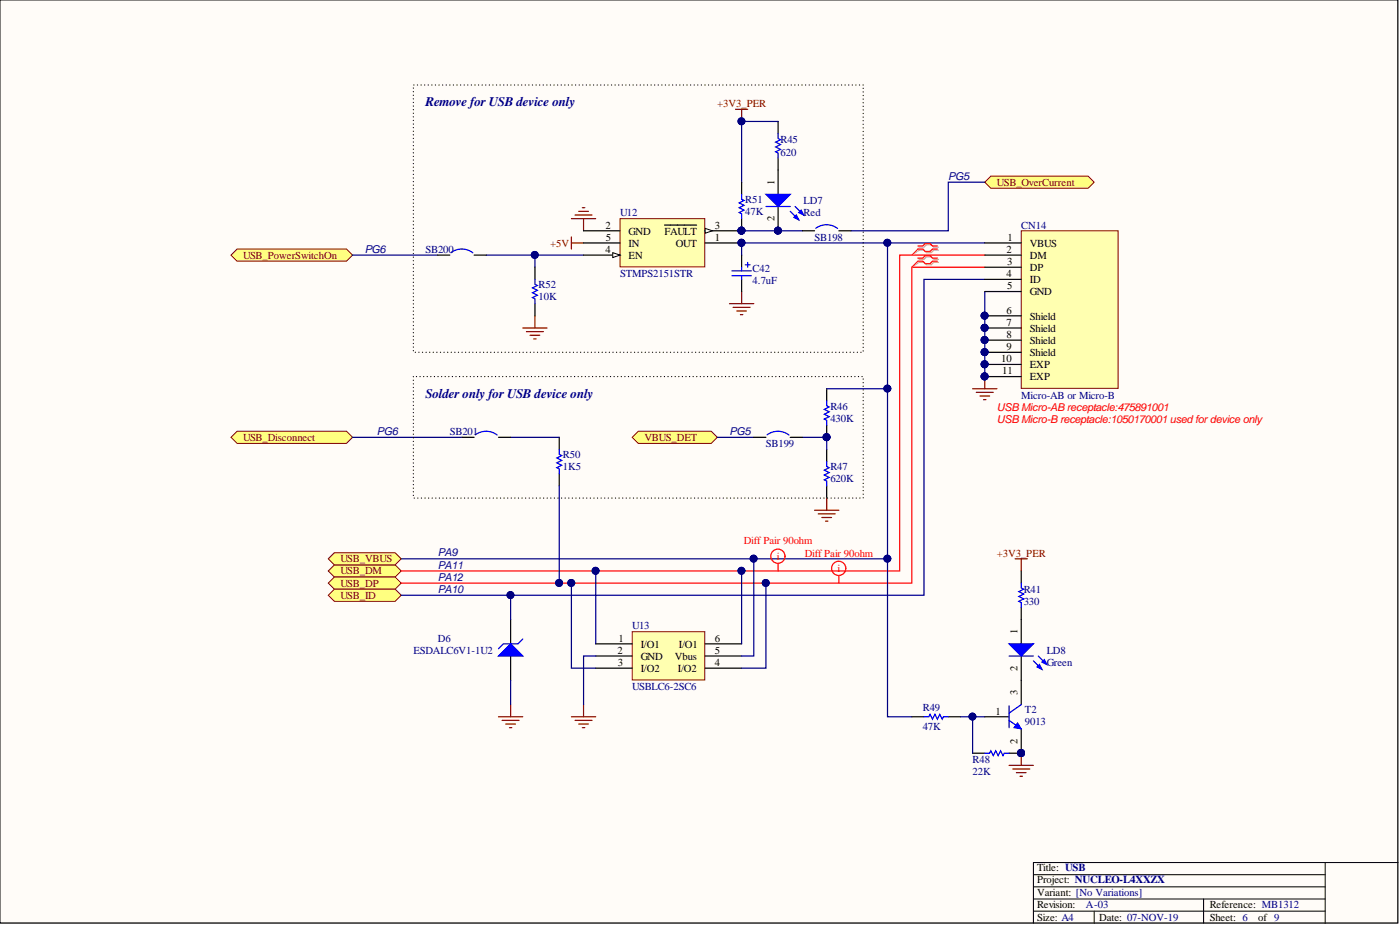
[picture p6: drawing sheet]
<svg xmlns="http://www.w3.org/2000/svg" width="292mm" height="193mm" viewBox="0 0 292 193" stroke-linecap="round" stroke-linejoin="round" font-family="sans-serif">
<defs><g id="words">
<g font-size="2.7" fill="#000080">
<text x="88.8" y="22.2">Remove for USB device only</text>
<text x="88.8" y="83">Solder onlyfor USB device only</text>
</g>
<g font-size="2.3" fill="#0c0087">
<text x="197.9" y="37.5">PG5</text>
<text x="76.1" y="52.7">PG6</text>
<text x="78.6" y="90.7">PG6</text>
<text x="152.2" y="90.7">PG5</text>
<text x="91.3" y="116.1">PA9</text>
<text x="91.3" y="118.6">PA11</text>
<text x="91.3" y="123.7">PA10</text>
<text x="91.3" y="121.2">PA12</text>
</g>
<g font-size="2.3" fill="#f00">
<text x="208" y="85.7">USB Micro-AB receptacle:475891001</text>
<text x="208" y="88.2">USB Micro-B receptacle:1050170001 usedfor device only</text>
</g>
<g font-size="2.2" fill="#800000">
<text x="149.6" y="22.3">+3V3_PER</text>
<text x="208" y="38.7">USB_OverCurrent</text>
<text x="50.7" y="53.9">USB_PowerSwitchOn</text>
<text x="114.8" y="51.5">+5V</text>
<text x="50.7" y="92">USB_Disconnect</text>
<text x="134.4" y="92">VBUS_DET</text>
<text x="71" y="119.8">USB_DM</text>
<text x="71" y="117.3">USB_VBUS</text>
<text x="208" y="116.1">+3V3_PER</text>
<text x="71" y="122.4">USB_DP</text>
<text x="71" y="124.9">USB_ID</text>
</g>
<g font-size="2.2" fill="#000080">
<text x="162.8" y="29.9">R45</text>
<text x="162.8" y="32.5">620</text>
<text x="129.4" y="45.1">U12</text>
<text x="155.5" y="42.4">R51</text>
<text x="155.5" y="44.9">47K</text>
<text x="167.7" y="42.6">LD7</text>
<text x="167.7" y="45.1">Red</text>
<text x="213.1" y="47.7">CN14</text>
<text x="88.8" y="52.7">SB200</text>
<text x="170" y="50.2">SB198</text>
<text x="129.4" y="57.8">STMPS2151STR</text>
<text x="157" y="56.8">C42</text>
<text x="157" y="59.3">4.7uF</text>
<text x="112.4" y="60.1">R52</text>
<text x="112.4" y="62.6">10K</text>
<text x="213.1" y="83.2">Micro-AB or Micro-B</text>
<text x="173.2" y="85.4">R46</text>
<text x="173.2" y="88">430K</text>
<text x="93.9" y="90.8">SB201</text>
<text x="117.4" y="95.6">R50</text>
<text x="159.8" y="93.3">SB199</text>
<text x="117.4" y="98.1">1K5</text>
<text x="173.2" y="98.1">R47</text>
<text x="173.2" y="100.6">620K</text>
<text x="213.6" y="123.7">R41</text>
<text x="131.9" y="131.3">U13</text>
<text x="213.6" y="126.2">330</text>
<text x="86.2" y="136.4">ESDALC6V1-1U2</text>
<text x="91.3" y="133.8">D6</text>
<text x="218.4" y="136.4">LD8</text>
<text x="131.9" y="144">USBLC6-2SC6</text>
<text x="218.4" y="138.9">Green</text>
<text x="192.5" y="148.3">R49</text>
<text x="213.8" y="148.8">T2</text>
<text x="192.5" y="152.4">47K</text>
<text x="213.8" y="151.3">9013</text>
<text x="202.9" y="159.2">R48</text>
<text x="202.9" y="161.7">22K</text>
<text x="226.5" y="189.4">A-03</text>
</g>
<g font-size="2.2">
<text x="161.6" y="38.5" transform="rotate(-90 161.6 38.5)">1</text>
<text x="126.3" y="47.7">2</text>
<text x="149.2" y="47.7">3</text>
<text x="161.6" y="46.2" transform="rotate(-90 161.6 46.2)">2</text>
<text x="126.3" y="52.7">4</text>
<text x="126.4" y="50.2">5</text>
<text x="131.1" y="48.9">GND</text>
<text x="131.1" y="51.5">IN</text>
<text x="138.7" y="48.9">FAULT</text>
<text x="141" y="51.5">OUT</text>
<text x="149.2" y="50.2">1</text>
<text x="210" y="52.7">2</text>
<text x="210.2" y="50.2">1</text>
<text x="214.9" y="51.5">VBUS</text>
<text x="131.1" y="54">EN</text>
<text x="210" y="57.8">4</text>
<text x="210.1" y="55.3">3</text>
<text x="214.9" y="54">DM</text>
<text x="214.9" y="56.5">DP</text>
<text x="214.9" y="59.1">ID</text>
<text x="210" y="65.4">6</text>
<text x="210.1" y="60.3">5</text>
<text x="214.9" y="61.6">GND</text>
<text x="210" y="68">7</text>
<text x="210" y="70.5">8</text>
<text x="214.9" y="66.7">Shield</text>
<text x="214.9" y="69.2">Shield</text>
<text x="214.9" y="71.8">Shield</text>
<text x="208.9" y="75.6">10</text>
<text x="210" y="73">9</text>
<text x="214.9" y="74.3">Shield</text>
<text x="214.9" y="76.8">EXP</text>
<text x="209.1" y="78.1">11</text>
<text x="214.9" y="79.4">EXP</text>
<text x="128.9" y="136.4">2</text>
<text x="129" y="133.8">1</text>
<text x="133.7" y="135.1">I/O1</text>
<text x="133.7" y="137.7">GND</text>
<text x="140.8" y="137.7">Vbus</text>
<text x="141.6" y="135.1">I/O1</text>
<text x="149.2" y="136.4">5</text>
<text x="149.2" y="133.8">6</text>
<text x="212.3" y="132.3" transform="rotate(-90 212.3 132.3)">1</text>
<text x="128.9" y="138.9">3</text>
<text x="133.7" y="140.2">I/O2</text>
<text x="141.4" y="140.2">I/O2</text>
<text x="149.2" y="138.9">4</text>
<text x="212.3" y="140" transform="rotate(-90 212.3 140)">2</text>
<text x="207.7" y="149.1">1</text>
<text x="212.3" y="145" transform="rotate(-90 212.3 145)">3</text>
<text x="212.3" y="155.2" transform="rotate(-90 212.3 155.2)">2</text>
<text x="216.4" y="181.8">Title: USB</text>
<text x="216.4" y="184.3">Project: NUCLEO-L4XXZX</text>
<text x="216.4" y="189.4">Revision:</text>
<text x="216.4" y="186.8">Variant: [No Variations]</text>
<text x="252.4" y="189.4">Reference: MB1312</text>
<text x="216.4" y="192.1">Size: A4</text>
<text x="229.3" y="192.1">Date: 07-NOV-19</text>
<text x="252.4" y="192.1">Sheet: 6</text>
<text x="262.5" y="192.1">of 9</text>
</g>
<g font-size="2.2" fill="#f00">
<text x="155.2" y="113.6">Diff Pair 90ohm</text>
<text x="162.1" y="116.9">i</text>
<text x="167.9" y="116.1">Diff Pair 90ohm</text>
<text x="174.8" y="119.4">i</text>
</g>
</g></defs>
<path d="M0 0h291.6v192.5h-291.6z" fill="#fffcf8" stroke="#000" stroke-width=".21"/>
<path d="M276.5 179.9v12.7M291.7 179.9h-76.1v12.7M215.6 182.5h60.9M215.6 185h60.9M215.6 190.1h60.9M215.6 187.5h60.9M228.3 190.1v2.5M251.1 187.5v5.1" fill="none" stroke="#000" stroke-width=".21"/>
<path d="M119.2 49.4v2.5M119.2 50.7h2.6M119.2 45.6h5.1M120 44.9h3.5M120.7 44.1h2.1M121.5 43.3h.5M121.8 45.6v2.5" fill="none" stroke="#800000" stroke-width=".25"/>
<path d="M101.5 53.2h20.3M111.6 53.2v2.6" fill="none" stroke="#000080" stroke-width=".25"/>
<circle cx="111.6" cy="53.2" r=".72" fill="#000080" stroke="#000080" stroke-width=".21"/>
<g fill="#ffff80" stroke="#800000" stroke-width=".21">
<path d="M48.2 53.2l1.3-1.3h22.8l1.3 1.3-1.3 1.3h-22.8z" fill-rule="evenodd"/>
<path d="M205.5 38l1.2-1.3h20.3l1.3 1.3-1.3 1.3h-20.3z" fill-rule="evenodd"/>
</g>
<path d="M152.2 63.4h5.1M153 64.1h3.5M153.7 64.9h2M154.5 65.6h.5M154.7 60.8v2.6" fill="none" stroke="#800000" stroke-width=".25"/>
<path d="M162.3 35.5v5M162.3 43.1v5" fill="none" stroke="#000" stroke-width=".25"/>
<circle cx="162.3" cy="48.1" r=".72" fill="#000080" stroke="#000080" stroke-width=".21"/>
<path d="M159.8 40.5h5.1l-2.6 2.6z" fill="#00f"/>
<path d="M159.8 40.5h5.1l-2.6 2.6zM164.9 44.1l1.8 1.8M165.9 43.1l1.8 1.8" fill="none" stroke="#00f" stroke-width=".25"/>
<path d="M165.6 45.4l.5-.5 .6 1z" fill="#00f"/>
<path d="M165.6 45.4l.5-.5 .6 1z" fill="none" stroke="#00f" stroke-width=".25"/>
<path d="M166.7 44.3l.5-.5 .5 1.1z" fill="#00f"/>
<path d="M162.3 27.9v1l.5 .2-1 .5 1 .6-1 .5 1 .5-1 .5 .5 .2v1M159.8 43.1h5.1M166.7 44.3l.5-.5 .5 1.1z" fill="none" stroke="#00f" stroke-width=".25"/>
<g fill="#000080" stroke="#000080" stroke-width=".21">
<circle cx="162.3" cy="48.1" r=".72"/>
<circle cx="154.7" cy="25.3" r=".72"/>
</g>
<path d="M162.3 25.3v2.6M162.3 32.9v2.6" fill="none" stroke="#000" stroke-width=".25"/>
<path d="M162.3 25.3h-7.6v12.7" fill="none" stroke="#000080" stroke-width=".25"/>
<g fill="#ffff80" stroke="#800000" stroke-width=".21">
<path d="M68.5 119.1l1.3-1.3h12.6l1.3 1.3-1.3 1.3h-12.6z" fill-rule="evenodd"/>
<path d="M68.5 121.6l1.3-1.2h12.6l1.3 1.2-1.3 1.3h-12.6z" fill-rule="evenodd"/>
<path d="M68.5 124.2l1.3-1.3h12.6l1.3 1.3-1.3 1.2h-12.6z" fill-rule="evenodd"/>
</g>
<path d="M205.5 78.6v2.5M202.9 81.1h5.1M203.7 81.9h3.5M204.5 82.6h2M205.2 83.4h.5" fill="none" stroke="#800000" stroke-width=".25"/>
<g fill="#000080" stroke="#000080" stroke-width=".21">
<circle cx="205.4" cy="78.5" r=".72"/>
<circle cx="185.1" cy="50.6" r=".72"/>
<circle cx="154.7" cy="50.6" r=".72"/>
<circle cx="205.4" cy="76" r=".72"/>
<circle cx="205.4" cy="73.5" r=".72"/>
<circle cx="205.4" cy="70.9" r=".72"/>
<circle cx="205.4" cy="68.4" r=".72"/>
<circle cx="205.4" cy="65.9" r=".72"/>
<circle cx="106.5" cy="124.1" r=".72"/>
</g>
<path d="M154.7 53.2v2.6M154.7 58.3v2.5" fill="none" stroke="#000" stroke-width=".25"/>
<path d="M152.7 56.5h4.1M152.7 57.5h4.1M154.7 55.8v.7M154.7 57.5v.8M155.5 55.2h1M156 54.7v1.1" fill="none" stroke="#00f" stroke-width=".25"/>
<path d="M205.5 50.7h-50.8v2.5M205.5 58.3h-12.7v65.9h-109.1M205.5 60.8v17.8" fill="none" stroke="#000080" stroke-width=".25"/>
<path d="M129.4 45.6h17.6v10.1h-17.6z" fill="#ffffb0" stroke="#800000" stroke-width=".21"/>
<path d="M121.8 48.1h7.6M121.8 50.7h7.6M121.8 53.2h7.6" fill="none" stroke="#000" stroke-width=".25"/>
<path d="M127.8 52.7l1.6 .5-1.6 .5z" fill="#fffcf8"/>
<path d="M127.8 52.7l1.6 .5-1.6 .5z" fill="none" stroke="#000" stroke-width=".21"/>
<path d="M147.1 50.7h7.6M147.1 48.1h7.6" fill="none" stroke="#000" stroke-width=".25"/>
<circle cx="154.7" cy="50.6" r=".72" fill="#000080" stroke="#000080" stroke-width=".21"/>
<path d="M147.1 47.6l1.5 .5-1.5 .6z" fill="#fffcf8"/>
<path d="M147.1 47.6l1.5 .5-1.5 .6z" fill="none" stroke="#000" stroke-width=".21"/>
<path d="M138.7 47h5.3M144.1 47h1.2M213.1 119.1v2.5M213.1 126.7v7.6M213.1 136.9v5" fill="none" stroke="#000" stroke-width=".25"/>
<g fill="#000080" stroke="#000080" stroke-width=".21">
<circle cx="154.7" cy="48.1" r=".72"/>
<circle cx="154.7" cy="50.6" r=".72"/>
<circle cx="185.1" cy="50.6" r=".72"/>
<circle cx="185.1" cy="81.1" r=".72"/>
<circle cx="185.1" cy="116.5" r=".72"/>
<circle cx="157.2" cy="116.5" r=".72"/>
<circle cx="162.3" cy="48.1" r=".72"/>
<circle cx="154.7" cy="119.1" r=".72"/>
<circle cx="124.3" cy="119.1" r=".72"/>
<circle cx="159.8" cy="121.6" r=".72"/>
<circle cx="119.2" cy="121.6" r=".72"/>
<circle cx="116.6" cy="121.6" r=".72"/>
</g>
<path d="M154.7 48.1h12.7M185.2 50.7v65.9h-101.5" fill="none" stroke="#000080" stroke-width=".25"/>
<path d="M205.5 53.2h-17.8v65.9h-104M205.5 55.8h-15.3v65.8h-106.5" fill="none" stroke="#f00" stroke-width=".25"/>
<path d="M213.1 121.6v1.1l.5 .2-1 .5 1 .5-1 .5 1 .5-1 .5 .5 .3v1" fill="none" stroke="#00f" stroke-width=".25"/>
<path d="M210.5 134.3h5.1l-2.5 2.6z" fill="#00f"/>
<path d="M210.5 134.3h5.1l-2.5 2.6zM215.6 137.9l1.8 1.7M216.6 136.9l1.8 1.7" fill="none" stroke="#00f" stroke-width=".25"/>
<path d="M216.4 139.1l.5-.5 .5 1z" fill="#00f"/>
<path d="M216.4 139.1l.5-.5 .5 1z" fill="none" stroke="#00f" stroke-width=".25"/>
<path d="M217.4 138.1l.5-.5 .5 1z" fill="#00f"/>
<path d="M111.6 58.3v1l.5 .3-1 .5 1 .5-1 .5 1 .5-1 .5 .5 .2v1.1M154.7 40.5v1.1l.5 .2-1 .5 1 .5-1 .5 1 .5-1 .5 .5 .3v1M210.5 136.9h5.1M217.4 138.1l.5-.5 .5 1zM192.8 149.5h1l.3-.5 .5 1 .5-1 .5 1 .5-1 .5 1 .2-.5h1.1M205.5 157.1h1l.2-.5 .5 1 .5-1 .6 1 .5-1 .5 1 .2-.5h1M210.5 150.3l2.6 1.8M210.5 147.2v4.6M213.1 147l-2.6 1.8" fill="none" stroke="#00f" stroke-width=".25"/>
<path d="M109.1 68.4h5M109.8 69.2h3.6M110.6 69.9h2M111.4 70.7h.5M111.6 65.9v2.5M210.5 159.7h5.1M213.1 157.1v2.6M211.3 160.4h3.6M212.1 161.2h2M212.8 161.9h.5" fill="none" stroke="#800000" stroke-width=".25"/>
<g fill="#000080" stroke="#000080" stroke-width=".21">
<circle cx="213" cy="157.1" r=".72"/>
<circle cx="185.1" cy="116.5" r=".72"/>
<circle cx="202.9" cy="149.5" r=".72"/>
<circle cx="154.7" cy="48.1" r=".72"/>
</g>
<path d="M185.2 116.6v32.9h5M205.5 149.5h-2.6v7.6" fill="none" stroke="#000080" stroke-width=".25"/>
<path d="M154.7 38v2.5M111.6 55.8v2.5M154.7 45.6v2.5M111.6 63.4v2.5M190.2 149.5h2.6M197.9 149.5h2.5M202.9 157.1h2.6M205.5 149.5h5M213.1 152.1v5h-2.6M213.1 141.9v5.1" fill="none" stroke="#000" stroke-width=".25"/>
<path d="M212.3 150.8l.8 1.3-1.5-.3z" fill="#00f"/>
<path d="M212.3 150.8l.8 1.3-1.5-.3z" fill="none" stroke="#00f" stroke-width=".21"/>
<circle cx="213" cy="157.1" r=".72" fill="#000080" stroke="#000080" stroke-width=".21"/>
<path d="M68.5 116.6l1.3-1.3h12.6l1.3 1.3-1.3 1.2h-12.6z" fill-rule="evenodd" fill="#ffff80" stroke="#800000" stroke-width=".21"/>
<g fill="none" stroke="#f00" stroke-width=".25">
<path d="M162.3 117.6v1.5M175 120.1v1.5"/>
<circle cx="162.3" cy="116" r="1.48"/>
<circle cx="175" cy="118.6" r="1.48"/>
</g>
<path d="M153.5 22.8h2.5M154.7 22.8v2.5M211.8 116.6h2.5M213.1 116.6v2.5" fill="none" stroke="#800000" stroke-width=".25"/>
<circle cx="154.7" cy="25.3" r=".72" fill="#000080" stroke="#000080" stroke-width=".21"/>
<path d="M180.1 17.7h-93.9v55.8h93.9v-55.8" fill="none" stroke="#000" stroke-width=".25" stroke-dasharray="0 .7"/>
<path d="M48.2 91.2l1.3-1.2h22.8l1.3 1.2-1.3 1.3h-22.8z" fill-rule="evenodd" fill="#ffff80" stroke="#800000" stroke-width=".21"/>
<path d="M116.7 91.2v2.6M116.7 98.8v2.6" fill="none" stroke="#000" stroke-width=".25"/>
<path d="M116.7 93.8v1l.5 .2-1 .5 1 .5-1 .6 1 .5-1 .5 .5 .2v1" fill="none" stroke="#00f" stroke-width=".25"/>
<path d="M73.6 91.2h22.8M106.5 91.2h10.2M116.7 101.4v20.2" fill="none" stroke="#000080" stroke-width=".25"/>
<circle cx="116.6" cy="121.6" r=".72" fill="#000080" stroke="#000080" stroke-width=".21"/>
<path d="M86.2 78.6v25.3h93.9v-25.3h-93.9" fill="none" stroke="#000" stroke-width=".25" stroke-dasharray="0 .7"/>
<path d="M131.9 91.2l1.3-1.2h15.2l1.3 1.2-1.3 1.3h-15.2z" fill-rule="evenodd" fill="#ffff80" stroke="#800000" stroke-width=".21"/>
<path d="M205.5 38h-7.6v10.1h-20.3M73.6 53.2h17.7M149.7 91.2h7.6M167.4 91.2h5.1v2.6M172.5 81.1h12.7M200.4 149.5h2.5" fill="none" stroke="#000080" stroke-width=".25"/>
<g fill="#000080" stroke="#000080" stroke-width=".21">
<circle cx="202.9" cy="149.5" r=".72"/>
<circle cx="172.5" cy="91.2" r=".72"/>
<circle cx="185.1" cy="81.1" r=".72"/>
</g>
<g fill="none" stroke="#000" stroke-width=".25">
<path d="M91.3 53.2h2.6M98.9 53.2h2.6M167.4 48.1h2.6M175 48.1h2.6M96.4 91.2h2.5M104 91.2h2.5M157.3 91.2h2.5M164.9 91.2h2.5M172.5 81.1v2.5M172.5 88.7v2.5M172.5 93.8v2.5M172.5 101.4v2.5"/>
<path d="M106.5 129.3v5M106.5 136.9v5"/>
</g>
<path d="M94.1 52.7a3.8 3.8 0 0 1 4.6 0M170.2 47.6a3.8 3.8 0 0 1 4.6 .1M99.2 90.7a3.8 3.8 0 0 1 4.5 .1M160.1 90.7a3.8 3.8 0 0 1 4.5 .1M172.5 83.6v1l.5 .3-1 .5 1 .5-1 .5 1 .5-1 .5 .5 .3v1M172.5 96.3v1l.5 .3-1 .5 1 .5-1 .5 1 .5-1 .5 .5 .3v1" fill="none" stroke="#00f" stroke-width=".25"/>
<path d="M170 106.4h5M170.7 107.2h3.6M171.5 108h2M172.2 108.7h.5M172.5 103.9v2.5M119.2 149.5h5.1M120 150.3h3.5M120.7 151h2.1M121.5 151.8h.5M121.8 147v2.5" fill="none" stroke="#800000" stroke-width=".25"/>
<path d="M104 136.9l2.5-2.6 2.6 2.6z" fill="#00f"/>
<path d="M104 136.9l2.5-2.6 2.6 2.6zM109.1 133.3l-1 1h-3.1l-1 1" fill="none" stroke="#00f" stroke-width=".25"/>
<path d="M104 149.5h5.1M104.8 150.3h3.5M105.5 151h2.1M106.3 151.8h.5M106.5 147v2.5" fill="none" stroke="#800000" stroke-width=".25"/>
<path d="M106.5 124.2v5.1M106.5 141.9v5.1" fill="none" stroke="#000080" stroke-width=".25"/>
<circle cx="106.5" cy="124.1" r=".72" fill="#000080" stroke="#000080" stroke-width=".21"/>
<path d="M131.9 131.8h15.1v10h-15.1z" fill="#ffffb0" stroke="#800000" stroke-width=".21"/>
<path d="M124.3 134.3h7.6M124.3 136.9h7.6M124.3 139.4h7.6M147.1 134.3h7.6M147.1 136.9h7.6M147.1 139.4h7.6" fill="none" stroke="#000" stroke-width=".25"/>
<path d="M124.3 119.1v15.2M154.7 119.1v15.2M157.3 116.6v20.3h-2.6M119.2 121.6v17.8h5.1M124.3 136.9h-2.5v10.1M159.8 121.6v17.8h-5.1" fill="none" stroke="#000080" stroke-width=".25"/>
<g fill="#000080" stroke="#000080" stroke-width=".21">
<circle cx="124.3" cy="119.1" r=".72"/>
<circle cx="154.7" cy="119.1" r=".72"/>
<circle cx="119.2" cy="121.6" r=".72"/>
<circle cx="159.8" cy="121.6" r=".72"/>
<circle cx="157.2" cy="116.5" r=".72"/>
</g>
<path d="M213.1 48.1h20.2v32.9h-20.2z" fill="#ffffb0" stroke="#800000" stroke-width=".21"/>
<path d="M205.5 50.7h7.6M205.5 53.2h7.6M205.5 55.8h7.6M205.5 58.3h7.6M205.5 60.8h7.6M205.5 65.9h7.6M205.5 68.4h7.6M205.5 71h7.6M205.5 73.5h7.6M205.5 76h7.6M205.5 78.6h7.6" fill="none" stroke="#000" stroke-width=".25"/>
<g fill="#000080" stroke="#000080" stroke-width=".21">
<circle cx="205.4" cy="65.9" r=".72"/>
<circle cx="205.4" cy="68.4" r=".72"/>
<circle cx="205.4" cy="70.9" r=".72"/>
<circle cx="205.4" cy="73.5" r=".72"/>
<circle cx="205.4" cy="76" r=".72"/>
<circle cx="205.4" cy="78.5" r=".72"/>
</g>
<path d="M191.8 51.6h1l.5-.5h1l.5 .5h1M191.8 52.2h1l.5 .5h1l.5-.5h1M191.8 54.1h1l.5-.5h1l.5 .5h1M191.8 54.7h1l.5 .5h1l.5-.5h1" fill="none" stroke="#d0a19e" stroke-width=".25"/>
<path d="M191.8 52.2l-1.6 1M191.8 54.7l-1.6 1.1" fill="none" stroke="#d0a19e" stroke-width=".21"/>
<path d="M191.5 51.3h1l.5-.5h1.1l.5 .5h1M191.5 51.9h1l.5 .6h1.1l.5-.6h1M191.5 53.9h1l.5-.6h1.1l.5 .6h1M191.5 54.5h1l.5 .5h1.1l.5-.5h1" fill="none" stroke="#f00" stroke-width=".25"/>
<path d="M191.5 51.9l-1.3 1.3M191.5 54.5l-1.3 1.3" fill="none" stroke="#f00" stroke-width=".21"/>
<use href="#words"/>
</svg>
